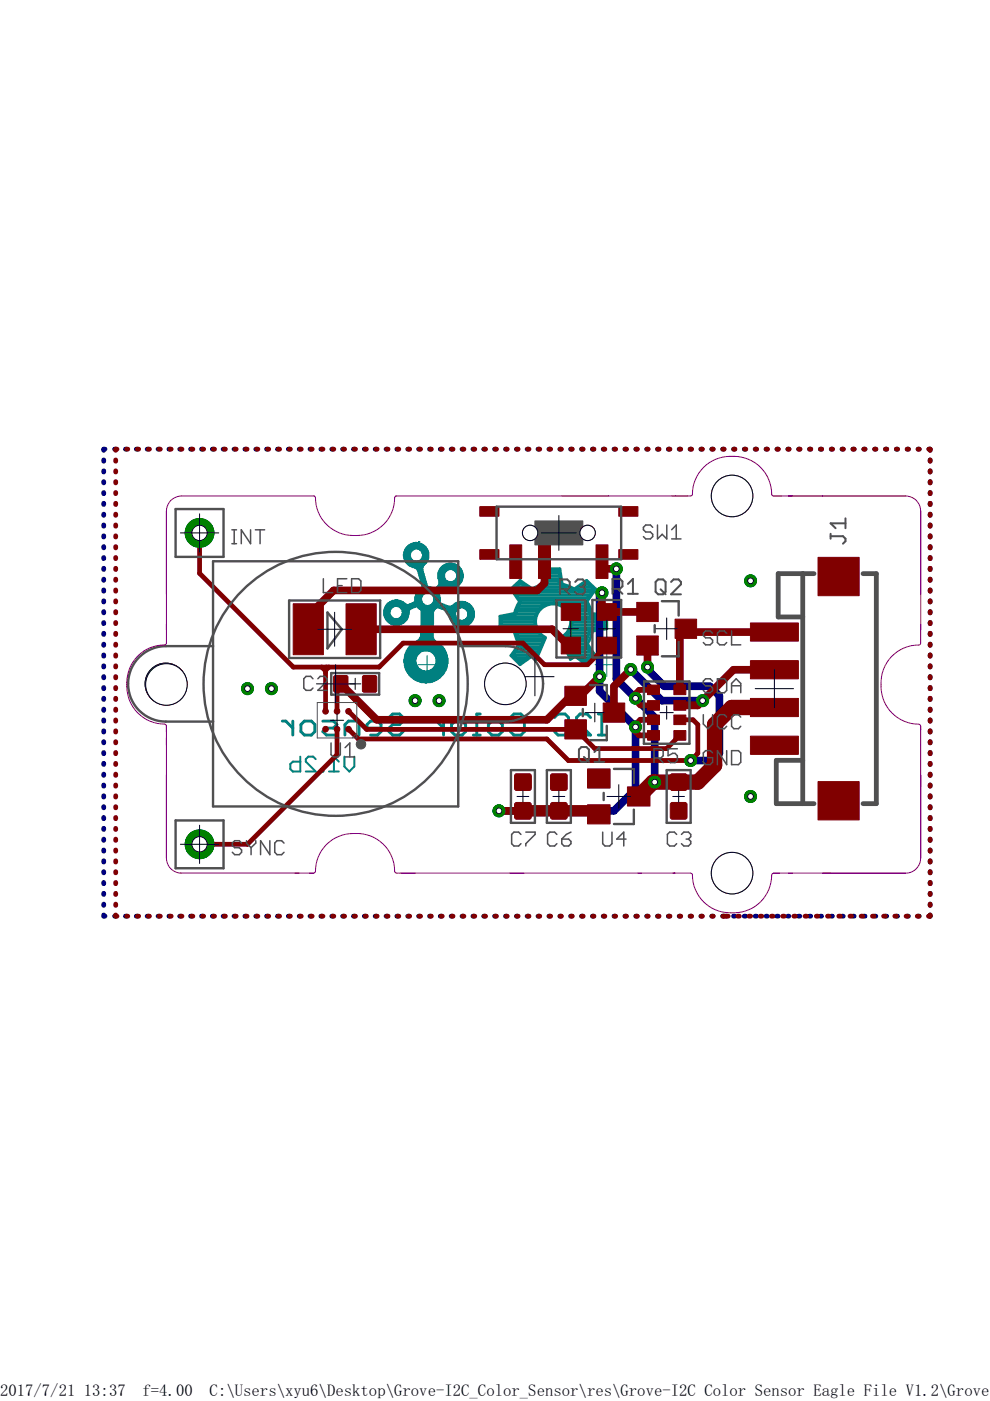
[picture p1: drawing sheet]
<svg xmlns="http://www.w3.org/2000/svg" width="210mm" height="297mm" viewBox="0 0 210 297" stroke-linecap="round" stroke-linejoin="round" font-family="sans-serif">
<defs><g id="words">
<g font-size="3.5">
<text x="0" y="296">2017/7/21</text>
<text x="17.8" y="296">13:37</text>
<text x="30.2" y="296">f=4.00</text>
<text x="44.4" y="296">C:\Users\xyu6\Desktop\Grove-I2C_Color_Sensor\res\Grove-I2C Color Sensor Eagle File V1.2\Grove</text>
</g>
</g></defs>
<path d="M90.6 139v3.9M128.7 138.5v4.9M88.6 140.9h3.9M126.2 140.9h4.9" fill="none" stroke="#008080" stroke-width=".21"/>
<g fill="none" stroke="#008080" stroke-width=".61">
<path d="M106.3 133.1h7.1M106.3 132.5h7.1M106.3 131.9h7.1M106.3 131.3h7.1M106.4 130.8h7M108.9 138.9h4.8M109 125h3.6M109.2 124.4h2.4M109.3 125.6h16.4M109.3 138.3h4.7M109.4 139.4h2.3M109.4 130.2h4.4"/>
<path d="M109.5 133.6h4.2M109.6 126.1h15.6M109.6 134.2h4.7M109.6 129.6h4.5M109.7 137.7h4.6M109.8 134.8h5.1M109.8 129h4.6M109.9 126.7h14.7M109.9 140h1M109.9 135.4h5.5M110.1 128.4h4.7M110.1 136h5"/>
<path d="M110.1 123.8h.5M110.2 127.3h13.9M110.2 127.5l-1.1 2.6-3.1 .6v2.6l3.1 .5 .3 1.5 .7 1.3-1.8 2.4 2 1.9 2.4-1.7 1 .6 2-4.6M110.2 137.1h4.4M110.3 136.5h4.6M110.3 127.9h6.4M112.9 124.9l-2.6-1.8-2 1.8 1.9 2.6M113.4 130.8l1.5-2.6 2.6-.5 3 1h-.5l1.5 2.6-1 3-1 1 1.5 4.1 1-.5 2.1 1.5 1.5-1.5-1.5-2.5 1-2.6 3-1M113.4 130.8v2.5l2 2-2 4.1-1-.5-2 1.5-1.6-1.5 1.6-2-1.1-3.6h-3v-2.5l3-.5 1.1-2.6-1.6-3 1.6-1 2.5 1.5 3.1-1v-3.1h2.5l.5 2.6h-.5l3 1.5 3.1-1.5 1.5 1.5-2 2 1 3.1 3 .5v2.5M113.5 125h7.6M115.3 124.4h4.7M115.4 123.8l-1.3 .4-1.2 .7"/>
<path d="M115.4 123.9l.6-3.3h2.7l.5 3.3M115.7 135.1a3.7 3.7 0 0 1-1.3-5.6 3.7 3.7 0 0 1 5.8 0 3.7 3.7 0 0 1-1.3 5.6M116 123.8h2.8M116 123.3h2.9M116 122.7h2.8M116 122.1h2.7M116 121.5h2.6M117.9 127.9h6.4M119.3 123.9l1.2 .3 1.2 .6M119.5 135.4h5M119.7 128.4h4.8M119.7 136h4.5"/>
<path d="M120 136.5h4.2M120 134.8h4.7M120.2 137.1h4.3M120.2 129h4.5M120.4 137.7h4.5M120.5 129.6h4.4M120.6 134.2h4.3M120.6 138.3h4.6M120.8 133.6h4.8M120.8 138.9h4.8M120.9 130.2h4.2M120.9 133.1h6.4"/>
<path d="M121.1 132.5h7M121.2 130.8h6.9M121.3 131.9h6.8M121.5 131.3h6.6M121.8 124.9l2.6-1.8 1.9 1.8-1.8 2.6M121.9 125h4M122.7 139.4h2.4M123.1 124.4h2.2M123.5 140h1M124.2 123.8h.6M124.5 127.6l1 2.5M125.6 130.1l3.1 .6v2.6l-3.1 .5-.4 1.4-.7 1.3 1.7 2.5-1.8 1.9-2.5-1.7-1 .6-2-4.6"/>
<path d="M59.9 152.9h.7l1.5 1.5M62.1 152.9v3M63.8 153.6l.7-.7h1.5l.8 .7v1.5l-.8 .8h-1.5l-.7-.8zM68.5 152.9h2.2l.7 .7-.7 .8h-1.5l-.7 .7 .7 .8h2.2M73.1 155.9v-2.3l.8-.7h2.2v3M80.8 154.4h-3v-.8l.8-.7h1.5l.7 .7v1.5l-.7 .8h-1.5M82.5 152.1l.7-.7h1.5l.8 .7v.8l-.8 .7h-1.5l-.7 .8v.7l.7 .8h1.5l.8-.8M91.8 152.9h.8l1.4 1.5M94 152.9v3M95.7 153.6l.8-.7h1.5l.7 .7v1.5l-.7 .8h-1.5l-.8-.8zM100.4 155.9h1.4M101.8 151.4h-.7v4.5"/>
<path d="M103.5 153.6l.8-.7h1.5l.7 .7v1.5l-.7 .8h-1.5l-.8-.8zM108.2 152.1l.8-.7h1.4l.8 .7v3l-.8 .8h-1.4l-.8-.8M117.6 152.1l.7-.7h1.5l.7 .7v3l-.7 .8h-1.5l-.7-.8M125.2 152.1l-.7-.7h-1.5l-.8 .7v.8l3 3h-3M126.9 155.9h1.4M126.9 151.4h1.4M127.6 151.4v4.5"/>
</g>
<path d="M63.7 160.4v3.2h-1.6l-.5-.6v-1l.5-.5h1.6M66.9 161l-.5-.6h-1l-.6 .6v.5l2.1 2.1h-2.1M68.1 163h.5v.6h-.5zM69.7 163.6h2.1M71.8 161.5l-1-1.1v3.2M73 160.4v2.1l1.1 1.1 1-1.1v-2.1" fill="none" stroke="#008080" stroke-width=".42"/>
<g fill="#008080" stroke="#008080" stroke-width=".21">
<path d="M90.1 144.7l.4 .1z"/>
<path d="M89.3 144.7h2z"/>
<path d="M89 144.5l2.7 .1z"/>
<path d="M88.7 144.4l3.3 .1z"/>
<path d="M88.4 144.3l3.8 .1z"/>
<path d="M88.2 144.2l4.2 .1z"/>
<path d="M88 144.1l4.6 .1z"/>
<path d="M87.9 144l5 .1z"/>
<path d="M87.7 143.9l5.2 .1z"/>
<path d="M87.5 143.8l5.5 .1z"/>
<path d="M87.5 143.7l5.8 .1z"/>
<path d="M87.2 143.6l6.1 .1z"/>
<path d="M87.1 143.5l6.4 .1z"/>
<path d="M87 143.4l6.6 .1z"/>
<path d="M87 143.3l6.6 .1z"/>
<path d="M86.8 143.2l6.9 .1z"/>
<path d="M86.7 143.1l7.2 .1z"/>
<path d="M86.6 143l7.4 .1z"/>
<path d="M86.7 142.9l7.4 .1z"/>
<path d="M86.5 142.8l7.6 .1z"/>
<path d="M86.4 142.7l7.7 .1z"/>
<path d="M86.4 142.6l7.9 .1z"/>
<path d="M86.3 142.5l8 .1z"/>
<path d="M86.2 142.4l8.2 .1z"/>
<path d="M86.2 142.3l8.2 .1z"/>
<path d="M90.5 142.2l4 .1z"/>
<path d="M86.1 142.2l4 .1z"/>
<path d="M91 142.1l3.6 .1z"/>
<path d="M86.1 142.1l3.5 .1z"/>
<path d="M91.2 142l3.4 .1z"/>
<path d="M86 142l3.4 .1z"/>
<path d="M91.4 141.9l3.2 .1z"/>
<path d="M86 141.9l3.2 .1z"/>
<path d="M91.6 141.8l3.1 .1z"/>
<path d="M85.9 141.8l3.2 .1z"/>
<path d="M91.7 141.7l3 .1z"/>
<path d="M85.9 141.7l3 .1z"/>
<path d="M91.8 141.6l3 .1z"/>
<path d="M85.9 141.6l2.9 .1z"/>
<path d="M91.9 141.5l2.9 .1z"/>
<path d="M85.8 141.5l2.9 .1z"/>
<path d="M92 141.4l2.8 .1z"/>
<path d="M85.8 141.4l2.9 .1z"/>
<path d="M92 141.3l2.8 .1z"/>
<path d="M85.8 141.3l2.8 .1z"/>
<path d="M92.1 141.2l2.8 .1z"/>
<path d="M85.8 141.2l2.7 .1z"/>
<path d="M92.2 141.1l2.7 .1z"/>
<path d="M85.7 141.1l2.8 .1z"/>
<path d="M92.2 141l2.7 .1z"/>
<path d="M85.7 141l2.7 .1z"/>
<path d="M92.3 140.9l2.6 .1z"/>
<path d="M85.7 140.9l2.7 .1z"/>
<path d="M92.3 140.8l2.6 .1z"/>
<path d="M85.7 140.8l2.6 .1z"/>
<path d="M92.4 140.7l2.6 .1z"/>
<path d="M85.7 140.7l2.6 .1z"/>
<path d="M92.4 140.6l2.6 .1z"/>
<path d="M85.7 140.6l2.6 .1z"/>
<path d="M92.4 140.5l2.6 .1z"/>
<path d="M85.6 140.5l2.7 .1z"/>
<path d="M92.4 140.4l2.6 .1z"/>
<path d="M85.6 140.4l2.6 .1z"/>
<path d="M92.4 140.3l2.6 .1z"/>
<path d="M85.6 140.3l2.6 .1z"/>
<path d="M92.4 140.2l2.6 .1z"/>
<path d="M85.6 140.2l2.6 .1z"/>
<path d="M92.4 140.1l2.6 .1z"/>
<path d="M85.6 140.1l2.6 .1z"/>
<path d="M92.4 140l2.6 .1z"/>
<path d="M85.6 140l2.6 .1z"/>
<path d="M92.4 139.9l2.6 .1z"/>
<path d="M85.6 139.9l2.6 .1z"/>
<path d="M92.4 139.8h2.6z"/>
<path d="M85.6 139.8h2.6z"/>
<path d="M92.4 139.7h2.6z"/>
<path d="M85.7 139.7h2.6z"/>
<path d="M92.4 139.6l2.6 .1z"/>
<path d="M85.7 139.6l2.6 .1z"/>
<path d="M92.4 139.5l2.6 .1z"/>
<path d="M85.7 139.5l2.6 .1z"/>
<path d="M92.3 139.4h2.6z"/>
<path d="M85.7 139.4h2.6z"/>
<path d="M92.3 139.3h2.6z"/>
<path d="M85.7 139.3h2.7z"/>
<path d="M92.2 139.1l2.7 .1z"/>
<path d="M85.7 139.1l2.7 .1z"/>
<path d="M92.2 139.1h2.7z"/>
<path d="M85.8 139.1h2.7z"/>
<path d="M92.1 139h2.8z"/>
<path d="M85.8 139h2.7z"/>
<path d="M92 138.9h2.8z"/>
<path d="M85.8 138.9h2.8z"/>
<path d="M92 138.7l2.8 .1z"/>
<path d="M85.8 138.7l2.9 .1z"/>
<path d="M91.9 138.6l2.9 .1z"/>
<path d="M85.9 138.6l2.9 .1z"/>
<path d="M91.8 138.6h2.9z"/>
<path d="M85.9 138.6h3z"/>
<path d="M91.7 138.5h3z"/>
<path d="M85.9 138.5h3.1z"/>
<path d="M91.5 138.3l3.2 .1z"/>
<path d="M86 138.3l3.1 .1z"/>
<path d="M91.4 138.2l3.2 .1z"/>
<path d="M86 138.2l3.2 .1z"/>
<path d="M91.2 138.1l3.4 .1z"/>
<path d="M86.1 138.1l3.3 .1z"/>
<path d="M90.9 138l3.6 .1z"/>
<path d="M86.1 138l3.6 .1z"/>
<path d="M86.1 137.9l8.4 .1z"/>
<path d="M86.2 137.8l8.2 .1z"/>
<path d="M86.3 137.7l8.1 .1z"/>
<path d="M86.3 137.6l8 .1z"/>
<path d="M86.4 137.5l7.9 .1z"/>
<path d="M86.4 137.4l7.7 .1z"/>
<path d="M86.5 137.3l7.6 .1z"/>
<path d="M86.6 137.2l7.4 .1z"/>
<path d="M86.8 137.1l7.2 .1z"/>
<path d="M86.7 137l7.2 .1z"/>
<path d="M86.8 136.9l6.9 .1z"/>
<path d="M87 136.8l6.6 .1z"/>
<path d="M87 136.7l6.6 .1z"/>
<path d="M87.1 136.6l6.4 .1z"/>
<path d="M87.4 136.5l6 .1z"/>
<path d="M87.5 136.4l5.8 .1z"/>
<path d="M87.5 136.3l5.5 .1z"/>
<path d="M87.7 136.2l5.2 .1z"/>
<path d="M87.9 136.1l4.8 .1z"/>
<path d="M88.1 136l4.5 .1z"/>
<path d="M88.3 135.9l4.1 .1z"/>
<path d="M88.4 135.8l4 .1z"/>
<path d="M88.6 135.7l3.6 .1z"/>
<path d="M88.7 135.6l3.4 .1z"/>
<path d="M88.8 135.5l3.2 .1z"/>
<path d="M88.9 135.4l3.1 .1z"/>
<path d="M89 135.3l2.9 .1z"/>
<path d="M89 135.2l2.9 .1z"/>
<path d="M89.1 135.1l2.8 .1z"/>
<path d="M89.1 135l2.7 .1z"/>
<path d="M89.2 134.9l2.6 .1z"/>
<path d="M89.2 134.8l2.6 .1z"/>
<path d="M89.2 134.7l2.6 .1z"/>
<path d="M89.2 134.6l2.6 .1z"/>
<path d="M89.2 134.5l2.6 .1z"/>
<path d="M89.2 134.4l2.6 .1z"/>
<path d="M89.2 134.3l2.6 .1z"/>
<path d="M89.2 134.2l2.6 .1z"/>
<path d="M89.2 134.1l2.6 .1z"/>
<path d="M89.2 134l2.6 .1z"/>
<path d="M89.2 133.9l2.6 .1z"/>
<path d="M89.2 133.8l2.6 .1z"/>
<path d="M89.2 133.7l2.6 .1z"/>
<path d="M89.3 133.6l2.5 .1z"/>
<path d="M89.3 133.5l2.5 .1z"/>
<path d="M89.3 133.4l2.5 .1z"/>
<path d="M89.3 133.3h2.5z"/>
<path d="M89.3 133.2h2.5z"/>
<path d="M89.3 133.1l2.5 .1z"/>
<path d="M89.3 133l2.5 .1z"/>
<path d="M89.3 132.9h2.5z"/>
<path d="M97.2 132.8h1.4z"/>
<path d="M89.3 132.8h2.5z"/>
<path d="M96.9 132.7h2z"/>
<path d="M89.3 132.7h2.5z"/>
<path d="M96.7 132.6l2.4 .1z"/>
<path d="M89.3 132.6l2.5 .1z"/>
<path d="M96.5 132.5h2.8z"/>
<path d="M89.3 132.5h2.5z"/>
<path d="M83.3 132.5h1.4z"/>
<path d="M96.3 132.4h3.1z"/>
<path d="M89.3 132.4h2.5z"/>
<path d="M83.1 132.4h1.9z"/>
<path d="M96.2 132.2l3.5 .1z"/>
<path d="M89.3 132.2l2.6 .1z"/>
<path d="M82.8 132.2l2.4 .1z"/>
<path d="M96.1 132.1l3.6 .1z"/>
<path d="M89.3 132.1l2.6 .1z"/>
<path d="M82.7 132.1l2.7 .1z"/>
<path d="M96 132.1h3.8z"/>
<path d="M89.3 132.1h2.6z"/>
<path d="M82.5 132.1h3.1z"/>
<path d="M95.9 132h4z"/>
<path d="M89.3 132h2.6z"/>
<path d="M82.4 132h3.3z"/>
<path d="M95.8 131.8l4.3 .1z"/>
<path d="M89.3 131.8l2.6 .1z"/>
<path d="M82.3 131.8l3.5 .1z"/>
<path d="M95.7 131.7l4.4 .1z"/>
<path d="M89.3 131.7l2.6 .1z"/>
<path d="M82.1 131.7l3.8 .1z"/>
<path d="M95.7 131.6l4.5 .1z"/>
<path d="M89.3 131.6l2.6 .1z"/>
<path d="M82.1 131.6l3.9 .1z"/>
<path d="M95.6 131.6h4.6z"/>
<path d="M89.3 131.6h2.6z"/>
<path d="M82 131.6h4.1z"/>
<path d="M98.1 131.4l2.1 .1z"/>
<path d="M95.5 131.4l2.2 .1z"/>
<path d="M89.3 131.4l2.6 .1z"/>
<path d="M81.9 131.4l4.3 .1z"/>
<path d="M98.4 131.3l2 .1z"/>
<path d="M95.5 131.3l1.8 .1z"/>
<path d="M89.3 131.3l2.6 .1z"/>
<path d="M81.8 131.3l4.5 .1z"/>
<path d="M98.6 131.2l1.8 .1z"/>
<path d="M95.4 131.2l1.8 .1z"/>
<path d="M89.3 131.2l2.6 .1z"/>
<path d="M81.8 131.2l4.5 .1z"/>
<path d="M98.7 131.1l1.8 .1z"/>
<path d="M95.4 131.1l1.6 .1z"/>
<path d="M89.3 131.1l2.6 .1z"/>
<path d="M84 131.1l2.4 .1z"/>
<path d="M81.7 131.1l2.2 .1z"/>
<path d="M98.8 131l1.7 .1z"/>
<path d="M95.4 131l1.5 .1z"/>
<path d="M89.3 131l2.6 .1z"/>
<path d="M84.5 131l1.9 .1z"/>
<path d="M81.7 131l1.8 .1z"/>
<path d="M98.9 130.9l1.6 .1z"/>
<path d="M95.3 130.9l1.5 .1z"/>
<path d="M89.3 130.9l2.6 .1z"/>
<path d="M84.7 130.9l1.8 .1z"/>
<path d="M81.6 130.9l1.7 .1z"/>
<path d="M99 130.8l1.6 .1z"/>
<path d="M95.3 130.8l1.5 .1z"/>
<path d="M89.3 130.8l2.6 .1z"/>
<path d="M84.8 130.8l1.8 .1z"/>
<path d="M81.6 130.8l1.6 .1z"/>
<path d="M99 130.7l1.6 .1z"/>
<path d="M95.3 130.7l1.4 .1z"/>
<path d="M89.3 130.7l2.6 .1z"/>
<path d="M84.9 130.7l1.6 .1z"/>
<path d="M81.5 130.7l1.6 .1z"/>
<path d="M99.1 130.6l1.5 .1z"/>
<path d="M95.3 130.6l1.4 .1z"/>
<path d="M89.3 130.6l2.6 .1z"/>
<path d="M85 130.6l1.6 .1z"/>
<path d="M81.5 130.6l1.5 .1z"/>
<path d="M99.1 130.5l1.5 .1z"/>
<path d="M95.3 130.5l1.4 .1z"/>
<path d="M89.3 130.5l2.6 .1z"/>
<path d="M85.1 130.5l1.5 .1z"/>
<path d="M81.4 130.5l1.5 .1z"/>
<path d="M99.1 130.4l1.5 .1z"/>
<path d="M95.2 130.4l1.4 .1z"/>
<path d="M89.3 130.4l2.6 .1z"/>
<path d="M85.1 130.4l1.5 .1z"/>
<path d="M81.4 130.4l1.5 .1z"/>
<path d="M99.1 130.3l1.5 .1z"/>
<path d="M95.2 130.3l1.4 .1z"/>
<path d="M89.3 130.3l2.6 .1z"/>
<path d="M85.2 130.3l1.5 .1z"/>
<path d="M81.4 130.3l1.4 .1z"/>
<path d="M99.1 130.2l1.5 .1z"/>
<path d="M95.2 130.2l1.4 .1z"/>
<path d="M89.3 130.2l2.6 .1z"/>
<path d="M85.2 130.2l1.5 .1z"/>
<path d="M81.4 130.2l1.4 .1z"/>
<path d="M99.1 130.1l1.5 .1z"/>
<path d="M95.2 130.1l1.4 .1z"/>
<path d="M89.3 130.1l2.6 .1z"/>
<path d="M85.2 130.1l1.5 .1z"/>
<path d="M81.4 130.1l1.3 .1z"/>
<path d="M99.1 130l1.5 .1z"/>
<path d="M95.1 130l1.5 .1z"/>
<path d="M89.3 130l2.6 .1z"/>
<path d="M85.2 130l1.5 .1z"/>
<path d="M81.4 130l1.3 .1z"/>
<path d="M99.1 129.9l1.5 .1z"/>
<path d="M95.1 129.9l1.5 .1z"/>
<path d="M89.3 129.9l2.6 .1z"/>
<path d="M85.3 129.9l1.5 .1z"/>
<path d="M81.4 129.9l1.3 .1z"/>
<path d="M99.1 129.8l1.5 .1z"/>
<path d="M95 129.8l1.6 .1z"/>
<path d="M89.3 129.8l2.6 .1z"/>
<path d="M85.3 129.8l1.5 .1z"/>
<path d="M81.4 129.8l1.3 .1z"/>
<path d="M99.1 129.7l1.5 .1z"/>
<path d="M94.9 129.7l1.8 .1z"/>
<path d="M89.3 129.7l2.6 .1z"/>
<path d="M85.3 129.7l1.5 .1z"/>
<path d="M81.4 129.7l1.3 .1z"/>
<path d="M99 129.6l1.6 .1z"/>
<path d="M94.8 129.6l1.9 .1z"/>
<path d="M89.3 129.6l2.6 .1z"/>
<path d="M85.2 129.6l1.5 .1z"/>
<path d="M81.4 129.6l1.3 .1z"/>
<path d="M99 129.5l1.6 .1z"/>
<path d="M94.7 129.5l2.1 .1z"/>
<path d="M89.3 129.5l2.7 .1z"/>
<path d="M85.2 129.5l1.5 .1z"/>
<path d="M81.4 129.5l1.4 .1z"/>
<path d="M98.9 129.4l1.6 .1z"/>
<path d="M94.5 129.4l2.3 .1z"/>
<path d="M89.3 129.4l2.7 .1z"/>
<path d="M85.2 129.4l1.6 .1z"/>
<path d="M81.4 129.4l1.4 .1z"/>
<path d="M98.8 129.3l1.7 .1z"/>
<path d="M94.1 129.3l2.8 .1z"/>
<path d="M89.2 129.3l2.9 .1z"/>
<path d="M85.2 129.3l1.6 .1z"/>
<path d="M81.4 129.3l1.4 .1z"/>
<path d="M98.7 129.2l1.8 .1z"/>
<path d="M94 129.2l3 .1z"/>
<path d="M89.1 129.2l3.1 .1z"/>
<path d="M85.1 129.2l1.9 .1z"/>
<path d="M81.4 129.2l1.5 .1z"/>
<path d="M98.6 129.1l1.8 .1z"/>
<path d="M93.6 129.1l3.5 .1z"/>
<path d="M88.9 129.1l3.5 .1z"/>
<path d="M85 129.1l2.1 .1z"/>
<path d="M81.4 129.1l1.5 .1z"/>
<path d="M98.4 129l2 .1z"/>
<path d="M93.3 129l4 .1z"/>
<path d="M88.8 129l3.6 .1z"/>
<path d="M85 129l2.4 .1z"/>
<path d="M81.5 129l1.5 .1z"/>
<path d="M98.2 128.9l2.1 .1z"/>
<path d="M93 128.9l4.6 .1z"/>
<path d="M88.7 128.9l3.9 .1z"/>
<path d="M84.9 128.9l2.6 .1z"/>
<path d="M81.6 128.9l1.5 .1z"/>
<path d="M88.6 128.8l11.7 .1z"/>
<path d="M84.7 128.8l3.2 .1z"/>
<path d="M81.6 128.8l1.6 .1z"/>
<path d="M88.5 128.7l11.7 .1z"/>
<path d="M84.6 128.7l3.5 .1z"/>
<path d="M81.6 128.7l1.8 .1z"/>
<path d="M84.3 128.6l15.8 .1z"/>
<path d="M81.7 128.6l1.9 .1z"/>
<path d="M81.7 128.5l18.4 .1z"/>
<path d="M95.7 128.4l4.2 .1z"/>
<path d="M81.8 128.4l13.2 .1z"/>
<path d="M95.9 128.3l4 .1z"/>
<path d="M90.9 128.3l3.8 .1z"/>
<path d="M81.9 128.3l8.5 .1z"/>
<path d="M96.1 128.2l3.6 .1z"/>
<path d="M91.2 128.2l3.2 .1z"/>
<path d="M81.9 128.2l8.2 .1z"/>
<path d="M96.2 128.1l3.5 .1z"/>
<path d="M91.4 128.1l2.8 .1z"/>
<path d="M86.7 128.1l3.3 .1z"/>
<path d="M82 128.1l4.3 .1z"/>
<path d="M96.3 128l3.2 .1z"/>
<path d="M91.5 128l2.4 .1z"/>
<path d="M86.8 128l3 .1z"/>
<path d="M82.1 128l3.9 .1z"/>
<path d="M96.4 127.9l3 .1z"/>
<path d="M91.6 127.9l2 .1z"/>
<path d="M87.1 127.9l2.6 .1z"/>
<path d="M82.2 127.9l3.7 .1z"/>
<path d="M96.6 127.8l2.5 .1z"/>
<path d="M91.7 127.8l1.8 .1z"/>
<path d="M87.4 127.8l2.2 .1z"/>
<path d="M82.3 127.8l3.4 .1z"/>
<path d="M96.8 127.7l2.1 .1z"/>
<path d="M91.8 127.7l1.5 .1z"/>
<path d="M87.7 127.7l1.9 .1z"/>
<path d="M82.5 127.7l3.1 .1z"/>
<path d="M97.1 127.6l1.6 .1z"/>
<path d="M91.8 127.6l1.5 .1z"/>
<path d="M87.8 127.6l1.7 .1z"/>
<path d="M82.6 127.6l2.9 .1z"/>
<path d="M97.6 127.5l.6 .1z"/>
<path d="M91.9 127.5l1.5 .1z"/>
<path d="M87.9 127.5l1.6 .1z"/>
<path d="M82.8 127.5l2.5 .1z"/>
<path d="M91.9 127.4l1.5 .1z"/>
<path d="M88 127.4l1.5 .1z"/>
<path d="M83 127.4l2.1 .1z"/>
<path d="M91.9 127.3l1.5 .1z"/>
<path d="M87.9 127.3l1.5 .1z"/>
<path d="M83.2 127.3l1.6 .1z"/>
<path d="M91.9 127.2l1.5 .1z"/>
<path d="M87.9 127.2l1.5 .1z"/>
<path d="M83.7 127.2l.7 .1z"/>
<path d="M91.9 127.1h1.5z"/>
<path d="M87.9 127.1h1.5z"/>
<path d="M91.9 127l1.5 .1z"/>
<path d="M87.9 127l1.5 .1z"/>
<path d="M91.9 126.9l1.5 .1z"/>
<path d="M87.9 126.9l1.5 .1z"/>
<path d="M91.9 126.8l1.5 .1z"/>
<path d="M87.9 126.8l1.5 .1z"/>
<path d="M91.9 126.7h1.5z"/>
<path d="M87.9 126.7h1.5z"/>
<path d="M91.9 126.6h1.3z"/>
<path d="M88 126.6h1.5z"/>
<path d="M91.8 126.5l1.5 .1z"/>
<path d="M88 126.5l1.5 .1z"/>
<path d="M91.8 126.4h1.5z"/>
<path d="M88.1 126.4h1.5z"/>
<path d="M91.7 126.3h1.5z"/>
<path d="M88.1 126.3h1.5z"/>
<path d="M91.6 126.2h1.6z"/>
<path d="M88.1 126.2h1.6z"/>
<path d="M91.5 126l1.6 .1z"/>
<path d="M88.2 126l1.6 .1z"/>
<path d="M91.4 126h1.8z"/>
<path d="M88.2 126h1.7z"/>
<path d="M91.2 125.9h2z"/>
<path d="M88.2 125.9h1.9z"/>
<path d="M90.9 125.8h2.3z"/>
<path d="M88.3 125.8h2.1z"/>
<path d="M88.3 125.6l4.8 .1z"/>
<path d="M88.4 125.5l4.8 .1z"/>
<path d="M88.5 125.5h4.8z"/>
<path d="M88.5 125.3l4.8 .1z"/>
<path d="M88.6 125.2l4.7 .1z"/>
<path d="M88.7 125.1l4.8 .1z"/>
<path d="M88.8 125l4.8 .1z"/>
<path d="M88.9 124.9l4.8 .1z"/>
<path d="M89.1 124.8l4.6 .1z"/>
<path d="M89.2 124.7l4.7 .1z"/>
<path d="M94.8 124.6l1.4 .1z"/>
<path d="M92.3 124.6l1.8 .1z"/>
<path d="M89.4 124.6l2.5 .1z"/>
<path d="M92.5 124.5l4 .1z"/>
<path d="M89.4 124.5l2.3 .1z"/>
<path d="M92.5 124.4l4.2 .1z"/>
<path d="M89.5 124.4l1.9 .1z"/>
<path d="M92.6 124.3l4.3 .1z"/>
<path d="M89.5 124.3l1.4 .1z"/>
<path d="M92.8 124.2l4.3 .1z"/>
<path d="M89.5 124.2l1.2 .1z"/>
<path d="M92.8 124.1l4.4 .1z"/>
<path d="M89.5 124.1l1.1 .1z"/>
<path d="M92.9 124l4.4 .1z"/>
<path d="M89.4 124l1.2 .1z"/>
<path d="M92.9 123.9l4.5 .1z"/>
<path d="M89.4 123.9l1.1 .1z"/>
<path d="M93 123.8l4.5 .1z"/>
<path d="M89.4 123.8l1.1 .1z"/>
<path d="M93 123.7l4.6 .1z"/>
<path d="M89.3 123.7l1.2 .1z"/>
<path d="M93 123.6l4.7 .1z"/>
<path d="M89.3 123.6l1.2 .1z"/>
<path d="M93 123.5l4.7 .1z"/>
<path d="M89.3 123.5l1.1 .1z"/>
<path d="M93 123.4l4.8 .1z"/>
<path d="M89.3 123.4l1.1 .1z"/>
<path d="M93 123.3l4.9 .1z"/>
<path d="M89.2 123.3l1.2 .1z"/>
<path d="M96 123.2l1.9 .1z"/>
<path d="M93 123.2l2.1 .1z"/>
<path d="M89.2 123.2l1.1 .1z"/>
<path d="M96.2 123.1l1.8 .1z"/>
<path d="M93 123.1l1.9 .1z"/>
<path d="M89.2 123.1l1.1 .1z"/>
<path d="M96.3 123l1.7 .1z"/>
<path d="M93 123l1.7 .1z"/>
<path d="M89.1 123l1.2 .1z"/>
<path d="M96.5 122.9l1.5 .1z"/>
<path d="M92.9 122.9l1.7 .1z"/>
<path d="M89.1 122.9l1.2 .1z"/>
<path d="M96.5 122.8l1.6 .1z"/>
<path d="M92.9 122.8l1.6 .1z"/>
<path d="M89.1 122.8l1.1 .1z"/>
<path d="M96.6 122.7l1.5 .1z"/>
<path d="M92.9 122.7l1.6 .1z"/>
<path d="M89.1 122.7l1.1 .1z"/>
<path d="M96.7 122.6l1.4 .1z"/>
<path d="M92.8 122.6l1.6 .1z"/>
<path d="M89 122.6l1.2 .1z"/>
<path d="M96.7 122.5l1.4 .1z"/>
<path d="M92.8 122.5l1.6 .1z"/>
<path d="M89 122.5l1.1 .1z"/>
<path d="M96.8 122.4l1.4 .1z"/>
<path d="M92.8 122.4l1.5 .1z"/>
<path d="M89 122.4l1.1 .1z"/>
<path d="M96.8 122.3l1.4 .1z"/>
<path d="M92.8 122.3l1.5 .1z"/>
<path d="M88.9 122.3l1.2 .1z"/>
<path d="M96.8 122.2l1.4 .1z"/>
<path d="M92.8 122.2l1.5 .1z"/>
<path d="M88.9 122.2l1.2 .1z"/>
<path d="M96.8 122.1l1.4 .1z"/>
<path d="M92.8 122.1l1.5 .1z"/>
<path d="M88.9 122.1l1.1 .1z"/>
<path d="M96.8 122l1.4 .1z"/>
<path d="M92.8 122l1.5 .1z"/>
<path d="M88.9 122l1.1 .1z"/>
<path d="M96.8 121.9l1.4 .1z"/>
<path d="M92.8 121.9l1.5 .1z"/>
<path d="M88.8 121.9l1.2 .1z"/>
<path d="M96.8 121.8l1.4 .1z"/>
<path d="M92.8 121.8l1.5 .1z"/>
<path d="M88.8 121.8l1.1 .1z"/>
<path d="M96.8 121.7l1.4 .1z"/>
<path d="M92.8 121.7l1.5 .1z"/>
<path d="M88.8 121.7l1.1 .1z"/>
<path d="M96.8 121.6l1.3 .1z"/>
<path d="M92.8 121.6l1.5 .1z"/>
<path d="M88.7 121.6l1.2 .1z"/>
<path d="M96.7 121.5l1.4 .1z"/>
<path d="M92.8 121.5l1.6 .1z"/>
<path d="M88.7 121.5l1.2 .1z"/>
<path d="M96.7 121.4l1.4 .1z"/>
<path d="M92.8 121.4l1.6 .1z"/>
<path d="M88.7 121.4l1.1 .1z"/>
<path d="M96.6 121.3l1.5 .1z"/>
<path d="M92.9 121.3l1.6 .1z"/>
<path d="M88.7 121.3l1.1 .1z"/>
<path d="M96.5 121.2l1.5 .1z"/>
<path d="M92.9 121.2l1.7 .1z"/>
<path d="M88.6 121.2l1.2 .1z"/>
<path d="M96.4 121.1l1.6 .1z"/>
<path d="M92.9 121.1l1.8 .1z"/>
<path d="M88.6 121.1l1.1 .1z"/>
<path d="M96.3 121l1.7 .1z"/>
<path d="M93 121l1.8 .1z"/>
<path d="M88.6 121l1.1 .1z"/>
<path d="M96.2 120.9l1.7 .1z"/>
<path d="M93 120.9l1.9 .1z"/>
<path d="M88.5 120.9l1.2 .1z"/>
<path d="M95.9 120.8l2 .1z"/>
<path d="M93.2 120.8l2 .1z"/>
<path d="M88.4 120.8l1.3 .1z"/>
<path d="M93.2 120.7l4.6 .1z"/>
<path d="M88.4 120.7l1.3 .1z"/>
<path d="M93.2 120.6h4.6z"/>
<path d="M88.3 120.6h1.3z"/>
<path d="M93.3 120.5l4.4 .1z"/>
<path d="M88.1 120.5l1.5 .1z"/>
<path d="M93.3 120.4l4.3 .1z"/>
<path d="M87.9 120.4l1.8 .1z"/>
<path d="M93.5 120.3l4 .1z"/>
<path d="M87.5 120.3l2.2 .1z"/>
<path d="M93.5 120.2h4z"/>
<path d="M87.2 120.2h2.5z"/>
<path d="M93.6 120.1h3.8z"/>
<path d="M87 120.1h2.8z"/>
<path d="M93.7 120l3.5 .1z"/>
<path d="M86.8 120l3 .1z"/>
<path d="M93.9 119.9l3.2 .1z"/>
<path d="M86.6 119.9l3.3 .1z"/>
<path d="M94 119.8h3z"/>
<path d="M86.5 119.8h3.5z"/>
<path d="M94.2 119.7h2.6z"/>
<path d="M86.4 119.7h3.7z"/>
<path d="M94.5 119.5l2.1 .1z"/>
<path d="M86.3 119.5l3.9 .1z"/>
<path d="M94.7 119.5h1.6z"/>
<path d="M86.2 119.5h4.1z"/>
<path d="M95.1 119.4h.8z"/>
<path d="M86.1 119.4h4.3z"/>
<path d="M86 119.3h4.5z"/>
<path d="M86 119.1l4.5 .1z"/>
<path d="M85.9 119l4.7 .1z"/>
<path d="M88.6 119h2z"/>
<path d="M85.9 119h2.2z"/>
<path d="M88.8 118.9h1.9z"/>
<path d="M85.8 118.9h2z"/>
<path d="M89 118.7l1.7 .1z"/>
<path d="M85.8 118.7l1.8 .1z"/>
<path d="M89.2 118.6l1.6 .1z"/>
<path d="M85.7 118.6l1.8 .1z"/>
<path d="M89.3 118.5l1.5 .1z"/>
<path d="M85.7 118.5l1.7 .1z"/>
<path d="M89.3 118.4l1.5 .1z"/>
<path d="M85.6 118.4l1.6 .1z"/>
<path d="M89.4 118.3l1.5 .1z"/>
<path d="M85.6 118.3l1.5 .1z"/>
<path d="M89.5 118.2l1.4 .1z"/>
<path d="M85.6 118.2l1.5 .1z"/>
<path d="M89.5 118.1l1.4 .1z"/>
<path d="M85.6 118.1l1.5 .1z"/>
<path d="M89.5 118l1.4 .1z"/>
<path d="M85.6 118l1.5 .1z"/>
<path d="M89.6 117.9l1.3 .1z"/>
<path d="M85.5 117.9l1.6 .1z"/>
<path d="M89.6 117.8l1.3 .1z"/>
<path d="M85.5 117.8l1.6 .1z"/>
<path d="M89.6 117.7l1.3 .1z"/>
<path d="M85.5 117.7l1.5 .1z"/>
<path d="M89.6 117.6l1.3 .1z"/>
<path d="M85.5 117.6l1.5 .1z"/>
<path d="M89.6 117.5l1.3 .1z"/>
<path d="M85.5 117.5l1.5 .1z"/>
<path d="M89.6 117.4l1.3 .1z"/>
<path d="M85.5 117.4l1.6 .1z"/>
<path d="M89.5 117.3l1.4 .1z"/>
<path d="M85.6 117.3l1.5 .1z"/>
<path d="M89.5 117.2l1.4 .1z"/>
<path d="M85.6 117.2l1.5 .1z"/>
<path d="M89.5 117.1l1.4 .1z"/>
<path d="M85.6 117.1l1.5 .1z"/>
<path d="M89.4 117l1.5 .1z"/>
<path d="M85.6 117l1.5 .1z"/>
<path d="M89.3 116.9l1.5 .1z"/>
<path d="M85.6 116.9l1.6 .1z"/>
<path d="M89.3 116.8l1.5 .1z"/>
<path d="M85.7 116.8l1.7 .1z"/>
<path d="M89.2 116.7l1.6 .1z"/>
<path d="M85.7 116.7l1.8 .1z"/>
<path d="M89 116.6l1.7 .1z"/>
<path d="M85.8 116.6l1.8 .1z"/>
<path d="M88.9 116.5l1.8 .1z"/>
<path d="M85.8 116.5l2 .1z"/>
<path d="M88.6 116.4l2 .1z"/>
<path d="M85.8 116.4l2.1 .1z"/>
<path d="M85.9 116.3l4.7 .1z"/>
<path d="M86 116.2l4.5 .1z"/>
<path d="M86 116.1l4.4 .1z"/>
<path d="M86.1 116l4.3 .1z"/>
<path d="M86.2 115.9l4.1 .1z"/>
<path d="M86.3 115.8l3.9 .1z"/>
<path d="M86.4 115.7l3.7 .1z"/>
<path d="M86.5 115.6l3.5 .1z"/>
<path d="M86.7 115.5l3.1 .1z"/>
<path d="M86.8 115.4l2.9 .1z"/>
<path d="M87 115.3l2.5 .1z"/>
<path d="M87.2 115.2l2.1 .1z"/>
<path d="M87.5 115.1l1.5 .1z"/>
<path d="M88.1 115l.3 .1z"/>
<path d="M88.7 114.8l.3 .1z"/>
</g>
<g fill="none" stroke="#000080" stroke-width="1">
<path d="M22 97.5v.3M22 99.8v.3M22.3 95.2h-.3v.3M24.3 95.2h.3M26.6 95.2h.3M28.9 95.2h.3M31.2 95.2h.3M33.5 95.2h.3M35.8 95.2h.3M38.1 95.2h.3M40.4 95.2h.3M42.7 95.2h.3"/>
<path d="M45 95.2h.3M47.3 95.2h.3M49.6 95.2h.3M51.9 95.2h.3M54.2 95.2h.3M56.5 95.2h.3M58.8 95.2h.3M61.1 95.2h.3M63.4 95.2h.3M65.7 95.2h.3M68 95.2h.3M70.3 95.2h.3"/>
<path d="M72.6 95.2h.3M74.9 95.2h.3M77.2 95.2h.3M79.5 95.2h.3M81.9 95.2h.2M84.1 95.2h.3M86.4 95.2h.3M88.8 95.2h.2M91.1 95.2h.2M93.3 95.2h.3M95.7 95.2h.2M98 95.2h.2"/>
<path d="M100.3 95.2h.2M102.6 95.2h.2M104.9 95.2h.2M107.2 95.2h.2M109.5 95.2h.2M111.8 95.2h.2M114.1 95.2h.2M116.4 95.2h.2M118.7 95.2h.2M121 95.2h.2M123.3 95.2h.2M125.6 95.2h.3"/>
<path d="M127.9 95.2h.2M130.2 95.2h.3M132.5 95.2h.3M134.8 95.2h.3M137.1 95.2h.3M139.4 95.2h.3M141.7 95.2h.3M144 95.2h.3M146.3 95.2h.3M148.6 95.2h.3M150.9 95.2h.3M153.2 95.2h.3"/>
<path d="M155.5 95.2h.3M157.8 95.2h.3M160.1 95.2h.3M162.4 95.2h.3M164.7 95.2h.3M167 95.2h.3M169.3 95.2h.3M171.6 95.2h.3M173.9 95.2h.3M176.2 95.2h.3M178.5 95.2h.3M180.8 95.2h.3"/>
<path d="M183.1 95.2h.3M185.4 95.2h.3M187.7 95.2h.3M190 95.2h.3M192.3 95.2h.3M194.6 95.2h.3M196.9 95.2h.3v.3M197.2 97.5v.3M197.2 99.8v.3M22 102.1v.3M22 104.4v.3M22 106.7v.3"/>
<path d="M22 109v.3M22 111.3v.3M22 113.6v.3M22 115.9v.3M22 118.2v.2M197.2 102.1v.3M197.2 104.4v.3M197.2 106.7v.3M197.2 109v.3M197.2 111.3v.3M197.2 113.6v.3M197.2 115.9v.3"/>
<path d="M197.2 118.2v.2M22 120.5v.3M22 122.8v.2M22 125.1v.2M22 127.4v.2M22 129.7v.2M22 132v.2M22 134.3v.2M22 136.6v.2M22 138.9v.2M197.2 120.5v.3M197.2 122.8v.2"/>
<path d="M197.2 125.1v.2M197.2 127.4v.2M197.2 129.7v.2M197.2 132v.2M197.2 134.3v.2M197.2 136.6v.2M197.2 138.9v.2M22 141.2v.2M22 143.4v.3M22 145.8v.2M22 148v.3M22 150.3v.3"/>
<path d="M22 152.6v.3M22 154.9v.3M22 157.2v.3M22 159.5v.3M197.2 141.2v.2M197.2 143.4v.3M197.2 145.8v.2M197.2 148v.3M197.2 150.3v.3M197.2 152.6v.3M197.2 154.9v.3M197.2 157.2v.3"/>
<path d="M197.2 159.5v.3M22 161.8v.3M22 164.1v.3M22 166.4v.3M22 168.7v.3M22 171v.3M22 173.3v.3M22 175.6v.3M22 177.9v.3M197.2 161.8v.3M197.2 164.1v.3M197.2 166.4v.3"/>
<path d="M197.2 168.7v.3M197.2 171v.3M197.2 173.3v.3M197.2 175.6v.3M197.2 177.9v.3M22 194v.2h.3M22 180.2v.3M22 182.5v.3M22 184.8v.3M22 187.1v.3M22 189.4v.3M22 191.7v.3"/>
<path d="M24.3 194.2h.3M26.6 194.2h.3M28.9 194.2h.3M31.2 194.2h.3M33.5 194.2h.3M35.8 194.2h.3M38.1 194.2h.3M40.4 194.2h.3M42.7 194.2h.3M45 194.2h.3M47.3 194.2h.3M49.6 194.2h.3"/>
<path d="M51.9 194.2h.3M54.2 194.2h.3M56.5 194.2h.3M58.8 194.2h.3M61.1 194.2h.3M63.4 194.2h.3M65.7 194.2h.3M68 194.2h.3M70.3 194.2h.3M72.6 194.2h.3M74.9 194.2h.3M77.2 194.2h.3"/>
<path d="M79.5 194.2h.3M81.9 194.2h.2M84.1 194.2h.3M86.4 194.2h.3M88.8 194.2h.2M91.1 194.2h.2M93.3 194.2h.3M95.7 194.2h.2M98 194.2h.2M100.3 194.2h.2M102.6 194.2h.2M104.9 194.2h.2"/>
<path d="M107.2 194.2h.2M109.5 194.2h.2M111.8 194.2h.2M114.1 194.2h.2M116.4 194.2h.2M118.7 194.2h.2M121 194.2h.2M123.3 194.2h.2M125.6 194.2h.3M127.9 194.2h.2M130.2 194.2h.3M132.5 194.2h.3"/>
<path d="M134.8 194.2h.3M137.1 194.2h.3M139.4 194.2h.3M141.7 194.2h.3M144 194.2h.3M146.3 194.2h.3M148.6 194.2h.3M150.9 194.2h.3M153.2 194.2h.3M155.5 194.2h.3M157.8 194.2h.3M160.1 194.2h.3"/>
<path d="M162.4 194.2h.3M164.7 194.2h.3M167 194.2h.3M169.3 194.2h.3M171.6 194.2h.3M173.9 194.2h.3M176.2 194.2h.3M178.5 194.2h.3M180.8 194.2h.3M183.1 194.2h.3M185.4 194.2h.3M187.7 194.2h.3"/>
<path d="M190 194.2h.3M192.3 194.2h.3M194.6 194.2h.3M197.2 194v.2h-.3M197.2 180.2v.3M197.2 182.5v.3M197.2 184.8v.3M197.2 187.1v.3M197.2 189.4v.3M197.2 191.7v.3"/>
</g>
<path d="M127.6 125.7l-.5 .5v20.3l7.6 7.6v13.2l-4.5 4.6h-24.4M130.7 120.6v23.4l8.1 8.1v13.7M133.7 141.9l6.6 6.6h8.7M137.3 141.4v.5l3.5 3.6h9.7l2 2v12.2l-1.5 1.5h-4.6" fill="none" stroke="#000080" stroke-width="1.6"/>
<circle cx="42.3" cy="113" r="3" fill="#008000" stroke="#008000" stroke-width=".21"/>
<circle cx="42.3" cy="113" r="1.63" fill="#fff" stroke="#000" stroke-width=".21"/>
<circle cx="42.3" cy="179" r="3" fill="#008000" stroke="#008000" stroke-width=".21"/>
<circle cx="42.3" cy="179" r="1.63" fill="#fff" stroke="#000" stroke-width=".21"/>
<circle cx="88" cy="148.5" r="1.27" fill="#008000" stroke="#008000" stroke-width=".21"/>
<circle cx="88" cy="148.5" r=".61" fill="#fff" stroke="#000" stroke-width=".21"/>
<circle cx="93.1" cy="148.5" r="1.27" fill="#008000" stroke="#008000" stroke-width=".21"/>
<circle cx="93.1" cy="148.5" r=".61" fill="#fff" stroke="#000" stroke-width=".21"/>
<circle cx="52.5" cy="146" r="1.27" fill="#008000" stroke="#008000" stroke-width=".21"/>
<circle cx="52.5" cy="146" r=".61" fill="#fff" stroke="#000" stroke-width=".21"/>
<circle cx="57.6" cy="146" r="1.27" fill="#008000" stroke="#008000" stroke-width=".21"/>
<circle cx="57.6" cy="146" r=".61" fill="#fff" stroke="#000" stroke-width=".21"/>
<circle cx="159.1" cy="123.1" r="1.27" fill="#008000" stroke="#008000" stroke-width=".21"/>
<circle cx="159.1" cy="123.1" r=".61" fill="#fff" stroke="#000" stroke-width=".21"/>
<circle cx="159.1" cy="168.9" r="1.27" fill="#008000" stroke="#008000" stroke-width=".21"/>
<circle cx="159.1" cy="168.9" r=".61" fill="#fff" stroke="#000" stroke-width=".21"/>
<circle cx="137.3" cy="141.4" r="1.27" fill="#008000" stroke="#008000" stroke-width=".21"/>
<circle cx="137.3" cy="141.4" r=".61" fill="#fff" stroke="#000" stroke-width=".21"/>
<circle cx="146.4" cy="161.2" r="1.27" fill="#008000" stroke="#008000" stroke-width=".21"/>
<circle cx="146.4" cy="161.2" r=".61" fill="#fff" stroke="#000" stroke-width=".21"/>
<circle cx="134.7" cy="148" r="1.27" fill="#008000" stroke="#008000" stroke-width=".21"/>
<circle cx="134.7" cy="148" r=".61" fill="#fff" stroke="#000" stroke-width=".21"/>
<circle cx="130.7" cy="120.6" r="1.27" fill="#008000" stroke="#008000" stroke-width=".21"/>
<circle cx="130.7" cy="120.6" r=".61" fill="#fff" stroke="#000" stroke-width=".21"/>
<circle cx="138.8" cy="165.8" r="1.27" fill="#008000" stroke="#008000" stroke-width=".21"/>
<circle cx="138.8" cy="165.8" r=".61" fill="#fff" stroke="#000" stroke-width=".21"/>
<circle cx="149" cy="148.5" r="1.27" fill="#008000" stroke="#008000" stroke-width=".21"/>
<circle cx="149" cy="148.5" r=".61" fill="#fff" stroke="#000" stroke-width=".21"/>
<circle cx="133.7" cy="141.9" r="1.27" fill="#008000" stroke="#008000" stroke-width=".21"/>
<circle cx="133.7" cy="141.9" r=".61" fill="#fff" stroke="#000" stroke-width=".21"/>
<circle cx="134.7" cy="154.1" r="1.27" fill="#008000" stroke="#008000" stroke-width=".21"/>
<circle cx="134.7" cy="154.1" r=".61" fill="#fff" stroke="#000" stroke-width=".21"/>
<circle cx="127.6" cy="125.7" r="1.27" fill="#008000" stroke="#008000" stroke-width=".21"/>
<circle cx="127.6" cy="125.7" r=".61" fill="#fff" stroke="#000" stroke-width=".21"/>
<circle cx="127.1" cy="143.5" r="1.27" fill="#008000" stroke="#008000" stroke-width=".21"/>
<circle cx="127.1" cy="143.5" r=".61" fill="#fff" stroke="#000" stroke-width=".21"/>
<circle cx="105.8" cy="171.9" r="1.27" fill="#008000" stroke="#008000" stroke-width=".21"/>
<circle cx="105.8" cy="171.9" r=".61" fill="#fff" stroke="#000" stroke-width=".21"/>
<g fill="#800000" stroke="#800000" stroke-width=".21">
<path d="M70.8 143.4l.3-.2h2.3l.3 .2 .1 3-.2 .3-2.5 .1-.3-.2z" fill-rule="evenodd"/>
<path d="M76.9 143.4l.3-.2h2.3l.3 .2 .1 3-.2 .3-2.5 .1-.3-.2z" fill-rule="evenodd"/>
<path d="M142.2 170.4l.4-.3 2.8 .1 .3 .4-.1 2.9-.4 .2-2.9-.1-.2-.4z" fill-rule="evenodd"/>
<path d="M142.2 164.3l.4-.3 2.8 .1 .3 .4-.1 2.9-.4 .2-2.9-.1-.2-.3z" fill-rule="evenodd"/>
<path d="M116.9 164.1l2.9-.1 .4 .3 .1 2.9-.3 .3-2.8 .1-.4-.2-.1-2.9z" fill-rule="evenodd"/>
<path d="M116.9 170.2l2.9-.1 .4 .3 .1 2.8-.3 .4-2.8 .1-.4-.2-.1-2.9z" fill-rule="evenodd"/>
<path d="M109.2 164.3l.3-.3 2.9 .1 .2 .4v2.9l-.4 .2-2.9-.1-.2-.3z" fill-rule="evenodd"/>
<path d="M109.3 170.2l2.9-.1 .4 .3v2.8l-.2 .4-2.9 .1-.3-.2-.1-2.9z" fill-rule="evenodd"/>
<circle cx="73.9" cy="154.6" r=".59"/>
<circle cx="71.5" cy="154.6" r=".59"/>
<circle cx="69" cy="154.6" r=".59"/>
<circle cx="73.9" cy="150.8" r=".59"/>
<circle cx="71.5" cy="150.8" r=".59"/>
<circle cx="69" cy="150.8" r=".59"/>
</g>
<g fill="#800000" stroke="#800000" stroke-width=".21">
<path d="M142.9 154.9h2.5v2h-2.5z"/>
<path d="M142.9 151.6h2.5v2h-2.5z"/>
<path d="M142.9 148.5h2.5v2.1h-2.5z"/>
<path d="M142.9 145.2h2.5v2.1h-2.5z"/>
<path d="M137.3 145.2h2.5v2.1h-2.5z"/>
<path d="M137.3 148.5h2.5v2.1h-2.5z"/>
<path d="M137.3 151.6h2.5v2h-2.5z"/>
<path d="M137.3 154.9h2.5v2h-2.5z"/>
<path d="M126.6 128h4.1v3.5h-4.1z"/>
<path d="M126.6 135.1h4.1v3.5h-4.1z"/>
<path d="M119 128h4.1v3.5h-4.1z"/>
<path d="M119 135.1h4.1v3.5h-4.1z"/>
<path d="M62.2 128h6.4v10.8h-6.4z"/>
<path d="M73.4 128h6.4v10.8h-6.4z"/>
<path d="M126.4 115.5h2.5v7.1h-2.5z"/>
<path d="M131.2 107.4h4.1v2.1h-4.1z"/>
<path d="M131.2 116.5h4.1v2.1h-4.1z"/>
<path d="M101.7 107.4h4.1v2.1h-4.1z"/>
<path d="M101.7 116.5h4.1v2.1h-4.1z"/>
<path d="M108.1 115.5h2.5v7.1h-2.5z"/>
<path d="M114.2 115.5h2.5v7.1h-2.5z"/>
<path d="M133 166.8h4.8v4.1h-4.8z"/>
<path d="M124.6 170.6h4.7v4.1h-4.7z"/>
<path d="M124.6 163h4.7v4.1h-4.7z"/>
<path d="M127.9 149.1h4.6v4h-4.6z"/>
<path d="M119.8 152.6h4.5v4.1h-4.5z"/>
<path d="M119.8 145.5h4.5v4.1h-4.5z"/>
<path d="M143.1 131.3h4.6v4h-4.6z"/>
<path d="M135 134.8h4.6v4.1h-4.6z"/>
<path d="M135 127.7h4.6v4.1h-4.6z"/>
<path d="M159.1 132.1h10.2v3.8h-10.2z"/>
<path d="M159.1 140.1h10.2v3.8h-10.2z"/>
<path d="M159.1 148.1h10.2v3.8h-10.2z"/>
<path d="M159.1 156.1h10.2v3.8h-10.2z"/>
<path d="M173.4 118.2h8.8v8.1h-8.8z"/>
<path d="M173.4 165.7h8.8v8.1h-8.8z"/>
</g>
<g fill="none" stroke="#800000" stroke-width="1">
<path d="M24.5 97.5v.3M24.5 99.8v.3M24.8 95.2h-.3v.3M26.8 95.2h.3M29.1 95.2h.3M31.4 95.2h.3M33.7 95.2h.3M36 95.2h.3M38.3 95.2h.3M40.6 95.2h.3M42.9 95.2h.3M45.2 95.2h.3"/>
<path d="M47.5 95.2h.3M49.8 95.2h.3M52.1 95.2h.3M54.4 95.2h.3M56.7 95.2h.3M59 95.2h.3M61.3 95.2h.3M63.6 95.2h.3M65.9 95.2h.3M68.2 95.2h.3M70.5 95.2h.3M72.8 95.2h.3"/>
<path d="M75.1 95.2h.3M77.4 95.2h.3M79.7 95.2h.3M82 95.2h.3M84.3 95.2h.3M86.6 95.2h.3M88.9 95.2h.3M91.2 95.2h.3M93.5 95.2h.3M95.8 95.2h.3M98.1 95.2h.3M100.4 95.2h.3"/>
<path d="M102.7 95.2h.3M105 95.2h.3M107.3 95.2h.2M109.6 95.2h.3M111.9 95.2h.3M114.2 95.2h.2M116.5 95.2h.3M118.8 95.2h.2M121.1 95.2h.2M123.4 95.2h.3M125.7 95.2h.2M128 95.2h.2"/>
<path d="M130.3 95.2h.2M132.6 95.2h.2M134.9 95.2h.2M137.2 95.2h.2M139.5 95.2h.2M141.8 95.2h.2M144.1 95.2h.2M146.4 95.2h.2M148.7 95.2h.2M151 95.2h.2M153.3 95.2h.2M155.6 95.2h.2"/>
<path d="M157.9 95.2h.2M160.2 95.2h.2M162.5 95.2h.2M164.8 95.2h.2M167.1 95.2h.2M169.4 95.2h.2M171.7 95.2h.2M173.9 95.2h.3M176.3 95.2h.2M178.6 95.2h.2M180.8 95.2h.3M183.2 95.2h.2"/>
<path d="M185.4 95.2h.3M187.7 95.2h.3M190.1 95.2h.2M192.3 95.2h.3M194.6 95.2h.3M196.9 95.2h.3v.3M197.2 97.5v.3M197.2 99.8v.3M24.5 102.1v.3M24.5 104.4v.3M24.5 106.7v.3M24.5 109v.3"/>
<path d="M24.5 111.3v.3M24.5 113.6v.3M24.5 115.9v.3M24.5 118.2v.2M42.3 113v8.6l19.9 19.8h18.2l5.1-5h25.4l4.5 4.5h9.2l4.1-4M197.2 102.1v.3M197.2 104.4v.3M197.2 106.7v.3M197.2 109v.3M197.2 111.3v.3M197.2 113.6v.3M197.2 115.9v.3"/>
<path d="M197.2 118.2v.2M24.5 120.5v.3M24.5 122.8v.2M24.5 125.1v.2M24.5 127.4v.2M24.5 129.7v.2M24.5 132v.2M24.5 134.3v.2M24.5 136.6v.2M24.5 138.9v.2M197.2 120.5v.3M197.2 122.8v.2"/>
<path d="M197.2 125.1v.2M197.2 127.4v.2M197.2 129.7v.2M197.2 132v.2M197.2 134.3v.2M197.2 136.6v.2M197.2 138.9v.2M24.5 141.2v.2M24.5 143.4v.3M24.5 145.8v.2M24.5 148v.3M24.5 150.3v.3"/>
<path d="M24.5 152.6v.3M24.5 154.9v.3M24.5 157.2v.3M24.5 159.5v.3M68.2 141.4l.8 .8M69.2 141.4l-.2 .2v9.2M69.7 141.4l-.7 .8M71.5 154.6v5.4l-19 19h-10.2M72.3 145l-.8 .8v5M73.9 150.8l3.8 3.8h44.3v-.5l.6 .5v.6l3.5 3.5h15.3l2.7-2.8M144.1 152.6h2.8l1.1 1v6.1l-1.6 1.5h-25.9l-4.5-4.5h-40l-2.1-2.1M197.2 141.2v.2"/>
<path d="M197.2 143.4v.3M197.2 145.8v.2M197.2 148v.3M197.2 150.3v.3M197.2 152.6v.3M197.2 154.9v.3M197.2 157.2v.3M197.2 159.5v.3M24.5 161.8v.3M24.5 164.1v.3M24.5 166.4v.3M24.5 168.7v.3"/>
<path d="M24.5 171v.3M24.5 173.3v.3M24.5 175.6v.3M24.5 177.9v.3M197.2 161.8v.3M197.2 164.1v.3M197.2 166.4v.3M197.2 168.7v.3M197.2 171v.3M197.2 173.3v.3M197.2 175.6v.3M197.2 177.9v.3"/>
<path d="M24.5 194v.2h.3M24.5 180.2v.3M24.5 182.5v.3M24.5 184.8v.3M24.5 187.1v.3M24.5 189.4v.3M24.5 191.7v.3M26.8 194.2h.3M29.1 194.2h.3M31.4 194.2h.3M33.7 194.2h.3M36 194.2h.3"/>
<path d="M38.3 194.2h.3M40.6 194.2h.3M42.9 194.2h.3M45.2 194.2h.3M47.5 194.2h.3M49.8 194.2h.3M52.1 194.2h.3M54.4 194.2h.3M56.7 194.2h.3M59 194.2h.3M61.3 194.2h.3M63.6 194.2h.3"/>
<path d="M65.9 194.2h.3M68.2 194.2h.3M70.5 194.2h.3M72.8 194.2h.3M75.1 194.2h.3M77.4 194.2h.3M79.7 194.2h.3M82 194.2h.3M84.3 194.2h.3M86.6 194.2h.3M88.9 194.2h.3M91.2 194.2h.3"/>
<path d="M93.5 194.2h.3M95.8 194.2h.3M98.1 194.2h.3M100.4 194.2h.3M102.7 194.2h.3M105 194.2h.3M107.3 194.2h.2M109.6 194.2h.3M111.9 194.2h.3M114.2 194.2h.2M116.5 194.2h.3M118.8 194.2h.2"/>
<path d="M121.1 194.2h.2M123.4 194.2h.3M125.7 194.2h.2M128 194.2h.2M130.3 194.2h.2M132.6 194.2h.2M134.9 194.2h.2M137.2 194.2h.2M139.5 194.2h.2M141.8 194.2h.2M144.1 194.2h.2M146.4 194.2h.2"/>
<path d="M148.7 194.2h.2M151 194.2h.2M153.3 194.2h1.1M156.4 194.2h.4M158.8 194.2h.4M161.2 194.2h.3M163.6 194.2h.3M165.9 194.2h.4M168.3 194.2h.4M170.7 194.2h.3M173.1 194.2h.3M175.5 194.2h.3"/>
<path d="M177.8 194.2h.4M180.2 194.2h.4M182.6 194.2h.3M185 194.2h.3M187.3 194.2h.4M189.7 194.2h.4M192.1 194.2h.3M194.5 194.2h.3M197.2 194v.2h-.3M197.2 180.2v.3M197.2 182.5v.3M197.2 184.8v.3"/>
<path d="M197.2 187.1v.3M197.2 189.4v.3M197.2 191.7v.3"/>
</g>
<path d="M115.4 119.1v4.6l-1.5 1.5h-43.2l-5.3 5.4v2.8M127.6 119.1v1l.5 .5h2.6M76.6 133.4h40.5l3.4 3.5h.5M127.6 125.7v4.1h9.7M137.3 136.9v4.5M164.2 134h-18.1l-.7-.7-1.3 1.3v11.7M72.3 145l7.6 7.6h36.1l5.5-5.6h.5l.6 .5M127.1 143.5l-4 4h-1.6M133.7 141.9l-3.5 3.6v5.6M164.2 142h-8.7l-7.5 7.6h-3.9M105.8 171.9h5.1" fill="none" stroke="#800000" stroke-width="1.6"/>
<path d="M164.2 150h-9.1l-3.6 3.6v8.7l-3.5 3.5h-9.5l-3.1 3.1" fill="none" stroke="#800000" stroke-width="3.3"/>
<path d="M127.1 118.6l.5 .5M138.6 146.3h-3.1l-.8 .7v1.5l1.1 1.1h2.8M138.6 152.6h-2.8l-1.1 1v1.6l.8 .7h3.1" fill="none" stroke="#800000" stroke-width="1.2"/>
<path d="M110.9 171.9h16.2l.5 .5h-.4l-.2 .3" fill="none" stroke="#800000" stroke-width="2.5"/>
<circle cx="42.3" cy="113" r="3" fill="#008000" stroke="#008000" stroke-width=".21"/>
<circle cx="42.3" cy="113" r="1.63" fill="#fff" stroke="#000" stroke-width=".21"/>
<circle cx="42.3" cy="179" r="3" fill="#008000" stroke="#008000" stroke-width=".21"/>
<circle cx="42.3" cy="179" r="1.63" fill="#fff" stroke="#000" stroke-width=".21"/>
<circle cx="88" cy="148.5" r="1.27" fill="#008000" stroke="#008000" stroke-width=".21"/>
<circle cx="88" cy="148.5" r=".61" fill="#fff" stroke="#000" stroke-width=".21"/>
<circle cx="93.1" cy="148.5" r="1.27" fill="#008000" stroke="#008000" stroke-width=".21"/>
<circle cx="93.1" cy="148.5" r=".61" fill="#fff" stroke="#000" stroke-width=".21"/>
<circle cx="52.5" cy="146" r="1.27" fill="#008000" stroke="#008000" stroke-width=".21"/>
<circle cx="52.5" cy="146" r=".61" fill="#fff" stroke="#000" stroke-width=".21"/>
<circle cx="57.6" cy="146" r="1.27" fill="#008000" stroke="#008000" stroke-width=".21"/>
<circle cx="57.6" cy="146" r=".61" fill="#fff" stroke="#000" stroke-width=".21"/>
<circle cx="159.1" cy="123.1" r="1.27" fill="#008000" stroke="#008000" stroke-width=".21"/>
<circle cx="159.1" cy="123.1" r=".61" fill="#fff" stroke="#000" stroke-width=".21"/>
<circle cx="159.1" cy="168.9" r="1.27" fill="#008000" stroke="#008000" stroke-width=".21"/>
<circle cx="159.1" cy="168.9" r=".61" fill="#fff" stroke="#000" stroke-width=".21"/>
<circle cx="137.3" cy="141.4" r="1.27" fill="#008000" stroke="#008000" stroke-width=".21"/>
<circle cx="137.3" cy="141.4" r=".61" fill="#fff" stroke="#000" stroke-width=".21"/>
<circle cx="146.4" cy="161.2" r="1.27" fill="#008000" stroke="#008000" stroke-width=".21"/>
<circle cx="146.4" cy="161.2" r=".61" fill="#fff" stroke="#000" stroke-width=".21"/>
<circle cx="134.7" cy="148" r="1.27" fill="#008000" stroke="#008000" stroke-width=".21"/>
<circle cx="134.7" cy="148" r=".61" fill="#fff" stroke="#000" stroke-width=".21"/>
<circle cx="130.7" cy="120.6" r="1.27" fill="#008000" stroke="#008000" stroke-width=".21"/>
<circle cx="130.7" cy="120.6" r=".61" fill="#fff" stroke="#000" stroke-width=".21"/>
<circle cx="138.8" cy="165.8" r="1.27" fill="#008000" stroke="#008000" stroke-width=".21"/>
<circle cx="138.8" cy="165.8" r=".61" fill="#fff" stroke="#000" stroke-width=".21"/>
<circle cx="149" cy="148.5" r="1.27" fill="#008000" stroke="#008000" stroke-width=".21"/>
<circle cx="149" cy="148.5" r=".61" fill="#fff" stroke="#000" stroke-width=".21"/>
<circle cx="133.7" cy="141.9" r="1.27" fill="#008000" stroke="#008000" stroke-width=".21"/>
<circle cx="133.7" cy="141.9" r=".61" fill="#fff" stroke="#000" stroke-width=".21"/>
<circle cx="134.7" cy="154.1" r="1.27" fill="#008000" stroke="#008000" stroke-width=".21"/>
<circle cx="134.7" cy="154.1" r=".61" fill="#fff" stroke="#000" stroke-width=".21"/>
<circle cx="127.6" cy="125.7" r="1.27" fill="#008000" stroke="#008000" stroke-width=".21"/>
<circle cx="127.6" cy="125.7" r=".61" fill="#fff" stroke="#000" stroke-width=".21"/>
<circle cx="127.1" cy="143.5" r="1.27" fill="#008000" stroke="#008000" stroke-width=".21"/>
<circle cx="127.1" cy="143.5" r=".61" fill="#fff" stroke="#000" stroke-width=".21"/>
<circle cx="105.8" cy="171.9" r="1.27" fill="#008000" stroke="#008000" stroke-width=".21"/>
<circle cx="105.8" cy="171.9" r=".61" fill="#fff" stroke="#000" stroke-width=".21"/>
<g fill="none" stroke="#505050" stroke-width=".32">
<path d="M49.2 115.3h.9M49.2 112.3h.9M49.7 112.3v3M53.1 112.3v3l-1.9-3v3M54.1 112.3h2M55.1 112.3v3M138.4 111.8l-.5-.5h-1l-.5 .5v.5l.5 .5h1l.5 .5v.5l-.5 .5h-1l-.5-.5M139.4 111.3v3l1-1 1 1v-3M142.4 114.3h2M142.4 112.3l1-1v3M68.6 122.7v2.9h1.9M71.6 124.2h.9"/>
<path d="M73.5 122.7h-1.9v2.9h1.9M74.5 122.7h1.5l.5 .5v2l-.5 .4h-1.5zM151.1 134.3l-.5-.5h-1l-.5 .5v.4l.5 .5h1l.5 .5v.5l-.5 .5h-1l-.5-.5M154.1 134.3l-.5-.5h-1l-.5 .5v1.9l.5 .5h1l.5-.5M155.1 133.8v2.9h2M66.4 143.9l-.5-.5h-1l-.5 .5v2l.5 .5h1l.5-.5M67.4 143.9l.5-.5h1l.5 .5v.5l-2 2h2M70.2 157.5v2.5l.5 .5h1l.5-.5v-2.5M73.2 158.5l1-1v3M143.6 158.7h-2v1.5l1-.5h.5l.5 .5v1l-.5 .5h-1l-.5-.5M149.1 151.5v2l1 1 1-1v-2M151.1 144.4l-.5-.5h-1l-.5 .5v.5l.5 .5h1l.5 .5v.5l-.5 .5h-1l-.5-.5"/>
<path d="M151.1 159.6l-.5-.4h-1l-.5 .4v2l.5 .5h1l.5-.5v-1h-1M152.1 143.9h1.5l.5 .5v2l-.5 .5h-1.5zM154.1 152l-.5-.5h-1l-.5 .5v2l.5 .5h1l.5-.5M154.1 159.2v2.9l-2-2.9v2.9M155.1 146.9v-2l1-1 1 1v2M155.1 159.2h1.5l.5 .4v2l-.5 .5h-1.5zM155.1 145.4h2M157.1 152l-.5-.5h-1l-.5 .5v2l.5 .5h1l.5-.5M51.2 178.8l-.5-.6h-.9l-.5 .6v.4l.5 .5h.9l.5 .5v.5l-.5 .5h-.9l-.5-.5M52.3 178.2v.6l.9 .9M53.2 179.7v1.5M54.2 178.2v.6l-1 .9"/>
<path d="M57.2 178.2v3l-2-3v3M60.2 178.8l-.5-.6h-1l-.4 .6v1.9l.4 .5h1l.5-.5M73.2 160.5h1.9M110.4 176.9l-.4-.5h-1l-.5 .5v2l.5 .5h1l.4-.5M111.5 176.4h2v.5l-2 2v.5M118.1 176.9l-.5-.5h-1l-.5 .5v2l.5 .5h1l.5-.5M119.1 177.9h1.5l.5 .5v.5l-.5 .5h-1l-.5-.5zM121.1 176.4l-1 .5-1 1M127.8 176.4v2.5l.5 .5h1l.5-.5v-2.5M132.7 177.9h-1.9l1.4-1.5v3M138.7 160.7h1.4l.5-.5v-1l-.5-.5h-1.4v3M139.6 160.7l1 1"/>
<path d="M143.5 176.9l-.5-.5h-1l-.5 .5v2l.5 .5h1l.5-.5M144.5 176.9l.5-.5h1l.5 .5v.5l-.5 .5M145.5 177.9h.5M146 177.9l.5 .5v.5l-.5 .5h-1l-.5-.5"/>
</g>
<g fill="none" stroke="#505050" stroke-width=".51">
<path d="M37.2 107.9h10.2v10.2h-10.2zM45.2 119h52v52h-52zM105.3 107.4h26.4v11.2h-26.4zM45.2 137h-10a8 8 0 0 0-8 8 8 8 0 0 0 8 8h10M61.3 127.3h19.3v12.2h-19.3zM69.4 129.9l3.1 3.5-3.1 4.1zM97.2 137h9.9a8 8 0 0 1 8 8 8 8 0 0 1-8 8h-9.9M118 127.2h6.1v12.2h-6.1zM125.6 127.2h6.1v12.2h-6.1zM138.8 132.5v1.6M140.3 127.5h3.6v3M143.9 136.1v3h-3.6"/>
<path d="M70.2 142.7h10.2v4.6h-10.2zM123.6 150.3v1.5M125.1 145.2h3.6v3.1M128.7 153.9v3h-3.6M136.5 144.5h9.7v13.2h-9.7zM37.2 173.9h10.2v10.2h-10.2zM108.3 163.3h5.1v11.2h-5.1zM116 163.3h5v11.2h-5zM128 168.1v1.5M130.2 163h4.2v3.1M134.4 171.7v3h-4.2M141.4 163.3h5v11.2h-5z"/>
<circle cx="71.2" cy="145" r="28"/>
</g>
<path d="M67.3 148.9h8.3v7.6h-8.3zM75.6 155.5l-.9 .9" fill="none" stroke="#505050" stroke-width=".21"/>
<circle cx="76.5" cy="157.8" r="1.02" fill="#505050" stroke="#505050" stroke-width=".21"/>
<path d="M113.4 110.4h10.2v5.1h-10.2z" fill="#505050" stroke="#505050" stroke-width=".21"/>
<path d="M170.2 121.6v48.8M172.6 121.6h-7.6v9.2h5.2M183 121.6h2.8v48.8h-2.8M170.2 161.2h-5.6v9.2h8" fill="none" stroke="#505050" stroke-width="1"/>
<g fill="none" stroke="#505050" stroke-width=".42">
<path d="M176.1 113.7h2.6l.6 .5v.5l-.6 .6M176.1 113.2v1M179.3 109.9v2.1M179.3 111h-3.2l1.1 1M118.7 124.9h1.6l.5-.5v-1l-.5-.5h-1.6v3.1M119.7 124.9l1.1 1.1M122 123.4l.5-.5h1l.6 .5v.5l-.6 .5M123 124.4h.5M123.5 124.4l.6 .5v.6l-.6 .5h-1l-.5-.5M129.9 124.8h1.5l.6-.5v-1l-.6-.6h-1.5v3.2M130.9 124.8l1.1 1.1M133.1 123.8l1.1-1.1v3.2"/>
<path d="M133.1 125.9h2.1M139.5 122.9h1.1l.5 .5v2.1l-.5 .5h-1.1l-.5-.5v-2.1zM140.1 124.9l1 1.1M142.3 123.4l.5-.5h1l.6 .5v.5l-2.1 2.1h2.1M123.3 158.4h1l.6 .5v2.1l-.6 .5h-1l-.6-.5v-2.1zM126 159.4l1.1-1v3.1M123.8 160.5l1.1 1M126 161.5h2.1"/>
</g>
<g fill="none" stroke="#000" stroke-width=".21">
<path d="M38.2 113h8.2M42.3 108.9v8.2M114.8 113h7.4M118.5 109.3v7.4M67.4 133.4h7.1M71 129.8v7.2M113.4 139.4v8.1M119.4 133.3h3.3M121 131.7v3.3M126.8 133.3h3.7M128.7 131.5v3.6M139.1 133.3h4.5"/>
<path d="M141.4 131v4.6M67.1 145h9.4M70.1 152.7h2.8M71.2 140.9v8.2M71.5 151.3v2.8M75.3 143.8v2.4M109.3 143.5h8.2M124.1 151.1h4M126.1 149.1v4M139.9 151.1h2.8M141.4 149.7v2.8M160.1 146h8.2"/>
<path d="M164.2 141.9v8.2M38.2 179h8.2M42.3 175v8.1M109.6 168.9h2.5M110.9 167.6v2.5M117.2 168.9h2.5M118.5 167.6v2.5M128.7 168.9h5M131.2 166.4v4.9M142.6 168.9h2.5M143.9 167.6v2.5"/>
</g>
<circle cx="112.4" cy="113" r="1.63" fill="none" stroke="#800080" stroke-width=".21"/>
<circle cx="112.4" cy="113" r="1.63" fill="#fff" stroke="#000" stroke-width=".21"/>
<circle cx="124.6" cy="113" r="1.63" fill="none" stroke="#800080" stroke-width=".21"/>
<circle cx="124.6" cy="113" r="1.63" fill="#fff" stroke="#000" stroke-width=".21"/>
<circle cx="107.1" cy="145" r="4.4" fill="none" stroke="#800080" stroke-width=".21"/>
<circle cx="107.1" cy="145" r="4.4" fill="#fff" stroke="#000" stroke-width=".21"/>
<circle cx="35.2" cy="145" r="4.4" fill="none" stroke="#800080" stroke-width=".21"/>
<circle cx="35.2" cy="145" r="4.4" fill="#fff" stroke="#000" stroke-width=".21"/>
<g fill="none" stroke="#800080" stroke-width=".21">
<path d="M66.5 105.1l.3 .3a8.2 8.2 0 0 0 9.7 8.1 8 8 0 0 0 7.2-8.1l.4-.3M66.7 105.2h-28.2a3.2 3.2 0 0 0-3.2 3.1l-.1 28.3a10.4 10.4 0 0 0-4.8 1.5 8.7 8.7 0 0 0 .7 14.5l.7 .3a7.6 7.6 0 0 0 3.1 .6l.4 .4v28a3.2 3.2 0 0 0 3.2 3.2M83.9 105.2l62.8-.1a8.5 8.5 0 0 1 7.2-8.3 8.5 8.5 0 0 1 9.4 5.6l.3 2.5 .4 .3h28a3.2 3.2 0 0 1 3.2 3.2v28l-.2 .3a8.2 8.2 0 0 0-8.2 9.6 8.1 8.1 0 0 0 8.1 7.3l.3 .3v28a3.2 3.2 0 0 1-3.2 3.2h-28l-.3 .2a10.3 10.3 0 0 1-1.9 5.3 8.9 8.9 0 0 1-13.2 0 8.9 8.9 0 0 1-1.9-5.3l-.3-.2h-62.3l-.4-.2a8.2 8.2 0 0 0-9.6-8.1 8.1 8.1 0 0 0-7.3 8.1l-.3 .2h-4M38.2 185.1h25.2"/>
<circle cx="155.2" cy="185.1" r="4.4"/>
</g>
<circle cx="155.2" cy="185.1" r="4.4" fill="#fff" stroke="#000" stroke-width=".21"/>
<circle cx="155.2" cy="105.2" r="4.4" fill="none" stroke="#800080" stroke-width=".21"/>
<circle cx="155.2" cy="105.2" r="4.4" fill="#fff" stroke="#000" stroke-width=".21"/>
<circle cx="35.3" cy="145.1" r="4.4" fill="none" stroke="#800080" stroke-width=".21"/>
<circle cx="35.3" cy="145.1" r="4.4" fill="#fff" stroke="#000" stroke-width=".21"/>
<use href="#words"/>
</svg>
